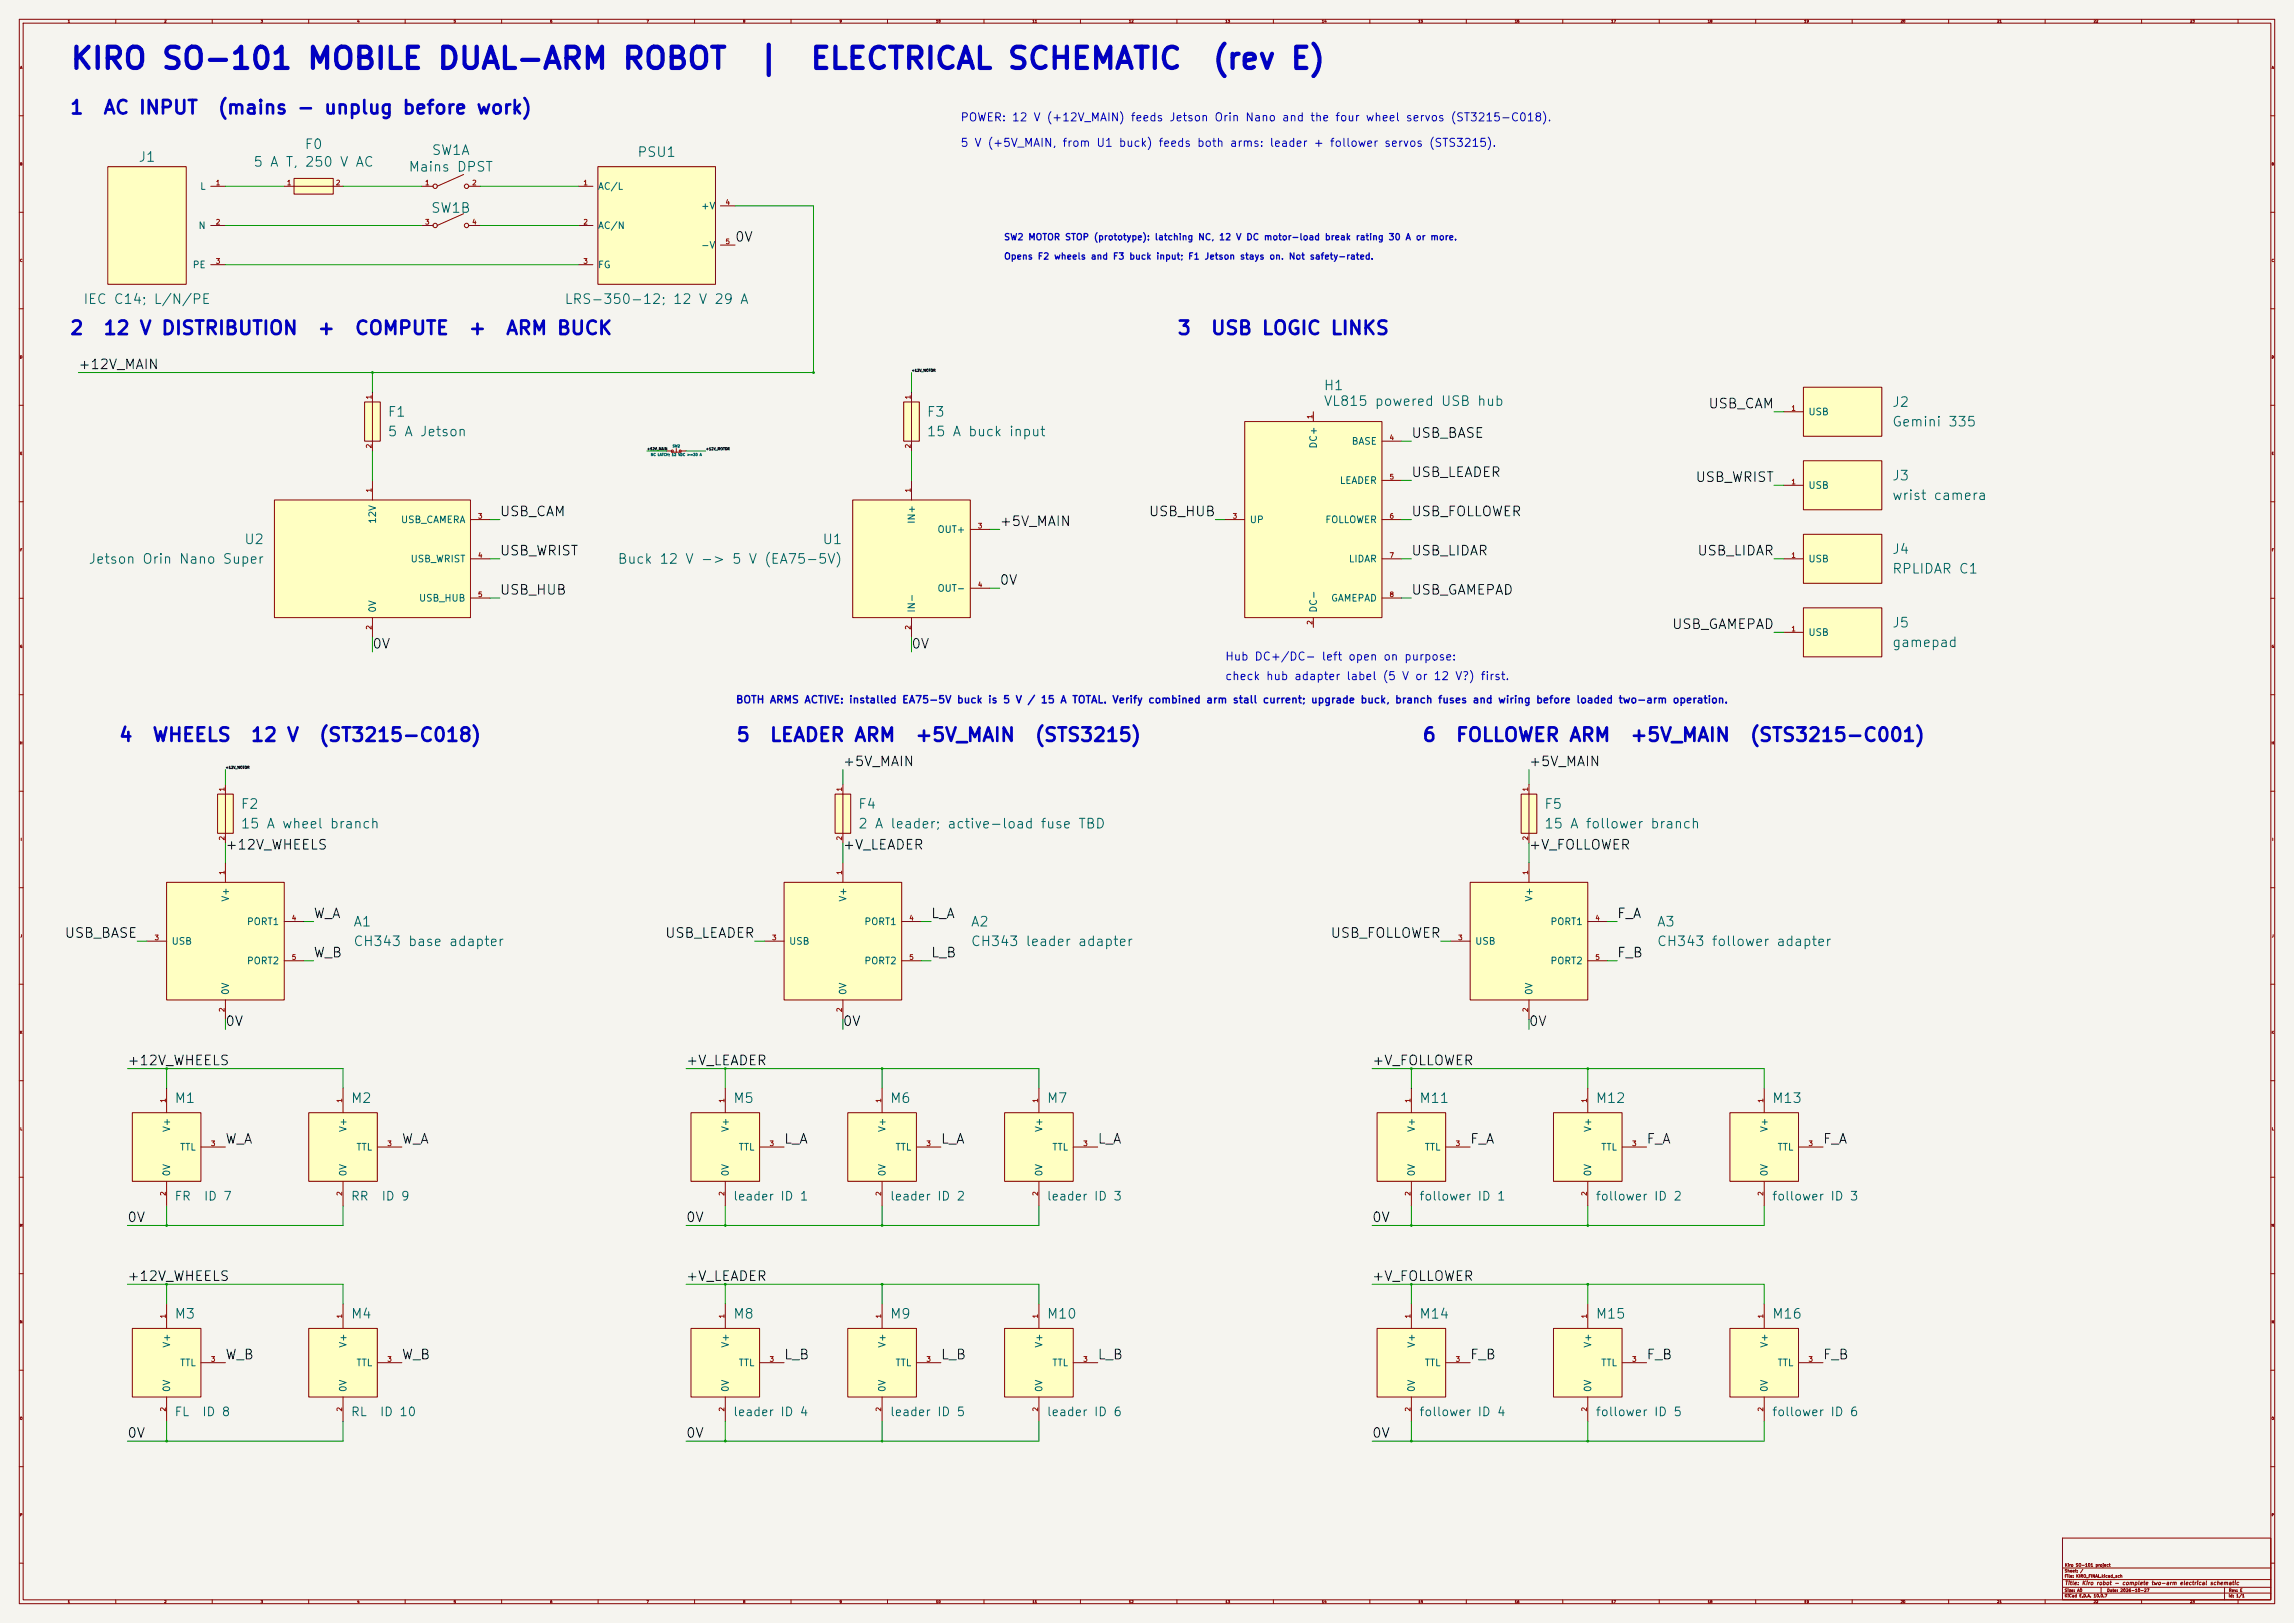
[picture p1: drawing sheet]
<svg xmlns="http://www.w3.org/2000/svg" width="1189mm" height="841mm" viewBox="0 0 1189 841" stroke-linecap="round" stroke-linejoin="round" font-family="sans-serif">
<defs><g id="words">
<g font-size="11" fill="#0000c2">
<text x="36" y="39">KIRO SO-101 MOBILE DUAL-ARM ROBOT</text>
<text x="392" y="39">|</text>
<text x="419" y="39">ELECTRICAL SCHEMATIC</text>
<text x="628" y="39">(rev E)</text>
</g>
<g font-size="7" fill="#0000c2">
<text x="36" y="61">1</text>
<text x="53" y="61">AC INPUT</text>
<text x="112" y="61">(mains - unplug before work)</text>
<text x="36" y="175">2</text>
<text x="53" y="175">12 V DISTRIBUTION</text>
<text x="164" y="175">+</text>
<text x="183" y="175">COMPUTE</text>
<text x="242" y="175">+</text>
<text x="262" y="175">ARM BUCK</text>
<text x="610" y="175">3</text>
<text x="627" y="175">USB LOGIC LINKS</text>
<text x="61" y="386">4</text>
<text x="79" y="386">WHEELS</text>
<text x="130" y="386">12 V</text>
<text x="165" y="386">(ST3215-C018)</text>
<text x="381" y="386">5</text>
<text x="399" y="386">LEADER ARM</text>
<text x="474" y="386">+5V_MAIN</text>
<text x="536" y="386">(STS3215)</text>
<text x="737" y="386">6</text>
<text x="754" y="386">FOLLOWER ARM</text>
<text x="844" y="386">+5V_MAIN</text>
<text x="906" y="386">(STS3215-C001)</text>
</g>
<g font-size="5" fill="#006464">
<text x="158" y="78">F0</text>
<text x="223" y="82">SW1A</text>
<text x="330" y="83">PSU1</text>
<text x="71" y="85">J1</text>
<text x="131" y="88">5 A T, 250 V AC</text>
<text x="211" y="90">Mains DPST</text>
<text x="223" y="112">SW1B</text>
<text x="43" y="159">IEC C14; L/N/PE</text>
<text x="292" y="159">LRS-350-12; 12 V 29 A</text>
<text x="686" y="203">H1</text>
<text x="686" y="212">VL815 powered USB hub</text>
<text x="980" y="212">J2</text>
<text x="201" y="217">F1</text>
<text x="480" y="217">F3</text>
<text x="201" y="227">5 A Jetson</text>
<text x="480" y="227">15 A buck input</text>
<text x="980" y="222">Gemini 335</text>
<text x="980" y="250">J3</text>
<text x="980" y="260">wrist camera</text>
<text x="126" y="283">U2</text>
<text x="426" y="283">U1</text>
<text x="46" y="293">Jetson Orin Nano Super</text>
<text x="320" y="293">Buck 12 V -&gt; 5 V (EA75-5V)</text>
<text x="980" y="288">J4</text>
<text x="980" y="298">RPLIDAR C1</text>
<text x="980" y="326">J5</text>
<text x="980" y="337">gamepad</text>
<text x="124" y="420">F2</text>
<text x="444" y="420">F4</text>
<text x="800" y="420">F5</text>
<text x="124" y="431">15 A wheel branch</text>
<text x="444" y="431">2 A leader; active-load fuse TBD</text>
<text x="800" y="431">15 A follower branch</text>
<text x="183" y="481">A1</text>
<text x="503" y="481">A2</text>
<text x="858" y="481">A3</text>
<text x="183" y="491">CH343 base adapter</text>
<text x="503" y="491">CH343 leader adapter</text>
<text x="858" y="491">CH343 follower adapter</text>
<text x="90" y="573">M1</text>
<text x="182" y="573">M2</text>
<text x="380" y="573">M5</text>
<text x="461" y="573">M6</text>
<text x="542" y="573">M7</text>
<text x="735" y="573">M11</text>
<text x="827" y="573">M12</text>
<text x="918" y="573">M13</text>
<text x="90" y="685">M3</text>
<text x="182" y="685">M4</text>
<text x="380" y="685">M8</text>
<text x="461" y="685">M9</text>
<text x="542" y="685">M10</text>
<text x="735" y="685">M14</text>
<text x="827" y="685">M15</text>
<text x="918" y="685">M16</text>
</g>
<g font-size="5" fill="#0f0f0f">
<text x="381" y="127">0V</text>
<text x="40" y="193">+12V_MAIN</text>
<text x="885" y="213">USB_CAM</text>
<text x="731" y="228">USB_BASE</text>
<text x="731" y="248">USB_LEADER</text>
<text x="878" y="251">USB_WRIST</text>
<text x="259" y="269">USB_CAM</text>
<text x="595" y="269">USB_HUB</text>
<text x="731" y="269">USB_FOLLOWER</text>
<text x="518" y="274">+5V_MAIN</text>
<text x="259" y="289">USB_WRIST</text>
<text x="731" y="289">USB_LIDAR</text>
<text x="879" y="289">USB_LIDAR</text>
<text x="518" y="304">0V</text>
<text x="259" y="309">USB_HUB</text>
<text x="731" y="309">USB_GAMEPAD</text>
<text x="866" y="327">USB_GAMEPAD</text>
<text x="193" y="337">0V</text>
<text x="472" y="337">0V</text>
<text x="436" y="398">+5V_MAIN</text>
<text x="792" y="398">+5V_MAIN</text>
<text x="116" y="441">+12V_WHEELS</text>
<text x="436" y="441">+V_LEADER</text>
<text x="792" y="441">+V_FOLLOWER</text>
<text x="162" y="477">W_A</text>
<text x="482" y="477">L_A</text>
<text x="838" y="477">F_A</text>
<text x="33" y="487">USB_BASE</text>
<text x="344" y="487">USB_LEADER</text>
<text x="689" y="487">USB_FOLLOWER</text>
<text x="162" y="497">W_B</text>
<text x="482" y="497">L_B</text>
<text x="838" y="497">F_B</text>
<text x="116" y="533">0V</text>
<text x="436" y="533">0V</text>
<text x="792" y="533">0V</text>
<text x="66" y="553">+12V_WHEELS</text>
<text x="355" y="553">+V_LEADER</text>
<text x="711" y="553">+V_FOLLOWER</text>
<text x="116" y="594">W_A</text>
<text x="208" y="594">W_A</text>
<text x="406" y="594">L_A</text>
<text x="487" y="594">L_A</text>
<text x="569" y="594">L_A</text>
<text x="762" y="594">F_A</text>
<text x="853" y="594">F_A</text>
<text x="944" y="594">F_A</text>
<text x="66" y="635">0V</text>
<text x="355" y="635">0V</text>
<text x="711" y="635">0V</text>
<text x="66" y="665">+12V_WHEELS</text>
<text x="355" y="665">+V_LEADER</text>
<text x="711" y="665">+V_FOLLOWER</text>
<text x="116" y="706">W_B</text>
<text x="208" y="706">W_B</text>
<text x="406" y="706">L_B</text>
<text x="487" y="706">L_B</text>
<text x="569" y="706">L_B</text>
<text x="762" y="706">F_B</text>
<text x="853" y="706">F_B</text>
<text x="944" y="706">F_B</text>
<text x="66" y="746">0V</text>
<text x="355" y="746">0V</text>
<text x="711" y="746">0V</text>
</g>
<g font-size="4.5" fill="#006464">
<text x="90" y="623">FR</text>
<text x="105" y="623">ID 7</text>
<text x="182" y="623">RR</text>
<text x="197" y="623">ID 9</text>
<text x="380" y="623">leader ID 1</text>
<text x="461" y="623">leader ID 2</text>
<text x="542" y="623">leader ID 3</text>
<text x="735" y="623">follower ID 1</text>
<text x="827" y="623">follower ID 2</text>
<text x="918" y="623">follower ID 3</text>
<text x="90" y="735">FL</text>
<text x="104" y="735">ID 8</text>
<text x="182" y="735">RL</text>
<text x="197" y="735">ID 10</text>
<text x="380" y="735">leader ID 4</text>
<text x="461" y="735">leader ID 5</text>
<text x="542" y="735">leader ID 6</text>
<text x="735" y="735">follower ID 4</text>
<text x="827" y="735">follower ID 5</text>
<text x="918" y="735">follower ID 6</text>
</g>
<g font-size="4.2" fill="#0000c2">
<text x="498" y="64">POWER: 12 V (+12V_MAIN) feeds Jetson Orin Nano and the four wheel servos (ST3215-C018).</text>
<text x="498" y="77">5 V (+5V_MAIN, from U1 buck) feeds both arms: leader + follower servos (STS3215).</text>
<text x="635" y="343">Hub DC+/DC- left open on purpose:</text>
<text x="635" y="353">check hub adapter label (5 V or 12 V?) first.</text>
</g>
<text font-size="3.8" fill="#0000c2" x="381" y="365">BOTH ARMS ACTIVE: installed EA75-5V buck is 5 V / 15 A TOTAL. Verify combined arm stall current; upgrade buck, branch fuses and wiring before loaded two-arm operation.</text>
<g font-size="3.5" fill="#006464">
<text x="103" y="99">L</text>
<text x="310" y="99">AC/L</text>
<text x="363" y="109">+V</text>
<text x="103" y="120">N</text>
<text x="310" y="120">AC/N</text>
<text x="363" y="130">-V</text>
<text x="100" y="140">PE</text>
<text x="310" y="140">FG</text>
<text x="937" y="216">USB</text>
<text x="683" y="233" transform="rotate(-90 683 233)">DC+</text>
<text x="700" y="231">BASE</text>
<text x="694" y="252">LEADER</text>
<text x="937" y="254">USB</text>
<text x="196" y="272" transform="rotate(-90 196 272)">12V</text>
<text x="208" y="272">USB_CAMERA</text>
<text x="475" y="272" transform="rotate(-90 475 272)">IN+</text>
<text x="647" y="272">UP</text>
<text x="687" y="272">FOLLOWER</text>
<text x="486" y="277">OUT+</text>
<text x="213" y="292">USB_WRIST</text>
<text x="699" y="292">LIDAR</text>
<text x="937" y="292">USB</text>
<text x="486" y="307">OUT-</text>
<text x="196" y="318" transform="rotate(-90 196 318)">0V</text>
<text x="217" y="313">USB_HUB</text>
<text x="475" y="318" transform="rotate(-90 475 318)">IN-</text>
<text x="683" y="318" transform="rotate(-90 683 318)">DC-</text>
<text x="690" y="313">GAMEPAD</text>
<text x="937" y="330">USB</text>
<text x="120" y="468" transform="rotate(-90 120 468)">V+</text>
<text x="440" y="468" transform="rotate(-90 440 468)">V+</text>
<text x="795" y="468" transform="rotate(-90 795 468)">V+</text>
<text x="128" y="480">PORT1</text>
<text x="448" y="480">PORT1</text>
<text x="803" y="480">PORT1</text>
<text x="89" y="490">USB</text>
<text x="409" y="490">USB</text>
<text x="764" y="490">USB</text>
<text x="128" y="501">PORT2</text>
<text x="448" y="501">PORT2</text>
<text x="803" y="501">PORT2</text>
<text x="120" y="516" transform="rotate(-90 120 516)">0V</text>
<text x="440" y="516" transform="rotate(-90 440 516)">0V</text>
<text x="795" y="516" transform="rotate(-90 795 516)">0V</text>
<text x="89" y="587" transform="rotate(-90 89 587)">V+</text>
<text x="180" y="587" transform="rotate(-90 180 587)">V+</text>
<text x="379" y="587" transform="rotate(-90 379 587)">V+</text>
<text x="460" y="587" transform="rotate(-90 460 587)">V+</text>
<text x="541" y="587" transform="rotate(-90 541 587)">V+</text>
<text x="734" y="587" transform="rotate(-90 734 587)">V+</text>
<text x="826" y="587" transform="rotate(-90 826 587)">V+</text>
<text x="917" y="587" transform="rotate(-90 917 587)">V+</text>
<text x="93" y="597">TTL</text>
<text x="184" y="597">TTL</text>
<text x="383" y="597">TTL</text>
<text x="464" y="597">TTL</text>
<text x="545" y="597">TTL</text>
<text x="738" y="597">TTL</text>
<text x="830" y="597">TTL</text>
<text x="921" y="597">TTL</text>
<text x="89" y="610" transform="rotate(-90 89 610)">0V</text>
<text x="180" y="610" transform="rotate(-90 180 610)">0V</text>
<text x="379" y="610" transform="rotate(-90 379 610)">0V</text>
<text x="460" y="610" transform="rotate(-90 460 610)">0V</text>
<text x="541" y="610" transform="rotate(-90 541 610)">0V</text>
<text x="734" y="610" transform="rotate(-90 734 610)">0V</text>
<text x="826" y="610" transform="rotate(-90 826 610)">0V</text>
<text x="917" y="610" transform="rotate(-90 917 610)">0V</text>
<text x="89" y="699" transform="rotate(-90 89 699)">V+</text>
<text x="180" y="699" transform="rotate(-90 180 699)">V+</text>
<text x="379" y="699" transform="rotate(-90 379 699)">V+</text>
<text x="460" y="699" transform="rotate(-90 460 699)">V+</text>
<text x="541" y="699" transform="rotate(-90 541 699)">V+</text>
<text x="734" y="699" transform="rotate(-90 734 699)">V+</text>
<text x="826" y="699" transform="rotate(-90 826 699)">V+</text>
<text x="917" y="699" transform="rotate(-90 917 699)">V+</text>
<text x="93" y="709">TTL</text>
<text x="184" y="709">TTL</text>
<text x="383" y="709">TTL</text>
<text x="464" y="709">TTL</text>
<text x="545" y="709">TTL</text>
<text x="738" y="709">TTL</text>
<text x="830" y="709">TTL</text>
<text x="921" y="709">TTL</text>
<text x="89" y="722" transform="rotate(-90 89 722)">0V</text>
<text x="180" y="722" transform="rotate(-90 180 722)">0V</text>
<text x="379" y="722" transform="rotate(-90 379 722)">0V</text>
<text x="460" y="722" transform="rotate(-90 460 722)">0V</text>
<text x="541" y="722" transform="rotate(-90 541 722)">0V</text>
<text x="734" y="722" transform="rotate(-90 734 722)">0V</text>
<text x="826" y="722" transform="rotate(-90 826 722)">0V</text>
<text x="917" y="722" transform="rotate(-90 917 722)">0V</text>
</g>
<g font-size="3.3" fill="#0000c2">
<text x="520" y="125">SW2 MOTOR STOP (prototype): latching NC, 12 V DC motor-load break rating 30 A or more.</text>
<text x="520" y="135">Opens F2 wheels and F3 buck input; F1 Jetson stays on. Not safety-rated.</text>
</g>
<g font-size="2.5" fill="#a90000">
<text x="112" y="97">1</text>
<text x="148" y="97">1</text>
<text x="174" y="97">2</text>
<text x="220" y="97">1</text>
<text x="244" y="97">2</text>
<text x="302" y="97">1</text>
<text x="376" y="107">4</text>
<text x="112" y="117">2</text>
<text x="220" y="117">3</text>
<text x="244" y="117">4</text>
<text x="302" y="117">2</text>
<text x="376" y="127">5</text>
<text x="112" y="137">3</text>
<text x="302" y="137">3</text>
<text x="193" y="207" transform="rotate(-90 193 207)">1</text>
<text x="473" y="207" transform="rotate(-90 473 207)">1</text>
<text x="928" y="213">1</text>
<text x="681" y="217" transform="rotate(-90 681 217)">1</text>
<text x="193" y="233" transform="rotate(-90 193 233)">2</text>
<text x="473" y="233" transform="rotate(-90 473 233)">2</text>
<text x="720" y="229">4</text>
<text x="720" y="249">5</text>
<text x="928" y="252">1</text>
<text x="193" y="255" transform="rotate(-90 193 255)">1</text>
<text x="473" y="255" transform="rotate(-90 473 255)">1</text>
<text x="247" y="269">3</text>
<text x="639" y="269">3</text>
<text x="720" y="269">6</text>
<text x="507" y="274">3</text>
<text x="247" y="290">4</text>
<text x="720" y="290">7</text>
<text x="928" y="290">1</text>
<text x="507" y="305">4</text>
<text x="247" y="310">5</text>
<text x="720" y="310">8</text>
<text x="193" y="327" transform="rotate(-90 193 327)">2</text>
<text x="473" y="327" transform="rotate(-90 473 327)">2</text>
<text x="681" y="324" transform="rotate(-90 681 324)">2</text>
<text x="928" y="328">1</text>
<text x="117" y="410" transform="rotate(-90 117 410)">1</text>
<text x="437" y="410" transform="rotate(-90 437 410)">1</text>
<text x="793" y="410" transform="rotate(-90 793 410)">1</text>
<text x="117" y="436" transform="rotate(-90 117 436)">2</text>
<text x="437" y="436" transform="rotate(-90 437 436)">2</text>
<text x="793" y="436" transform="rotate(-90 793 436)">2</text>
<text x="117" y="454" transform="rotate(-90 117 454)">1</text>
<text x="437" y="454" transform="rotate(-90 437 454)">1</text>
<text x="793" y="454" transform="rotate(-90 793 454)">1</text>
<text x="151" y="478">4</text>
<text x="471" y="478">4</text>
<text x="827" y="478">4</text>
<text x="80" y="488">3</text>
<text x="400" y="488">3</text>
<text x="755" y="488">3</text>
<text x="151" y="498">5</text>
<text x="471" y="498">5</text>
<text x="827" y="498">5</text>
<text x="117" y="525" transform="rotate(-90 117 525)">2</text>
<text x="437" y="525" transform="rotate(-90 437 525)">2</text>
<text x="793" y="525" transform="rotate(-90 793 525)">2</text>
<text x="86" y="572" transform="rotate(-90 86 572)">1</text>
<text x="178" y="572" transform="rotate(-90 178 572)">1</text>
<text x="376" y="572" transform="rotate(-90 376 572)">1</text>
<text x="457" y="572" transform="rotate(-90 457 572)">1</text>
<text x="539" y="572" transform="rotate(-90 539 572)">1</text>
<text x="732" y="572" transform="rotate(-90 732 572)">1</text>
<text x="823" y="572" transform="rotate(-90 823 572)">1</text>
<text x="914" y="572" transform="rotate(-90 914 572)">1</text>
<text x="109" y="594">3</text>
<text x="200" y="594">3</text>
<text x="399" y="594">3</text>
<text x="480" y="594">3</text>
<text x="561" y="594">3</text>
<text x="754" y="594">3</text>
<text x="846" y="594">3</text>
<text x="937" y="594">3</text>
<text x="86" y="620" transform="rotate(-90 86 620)">2</text>
<text x="178" y="620" transform="rotate(-90 178 620)">2</text>
<text x="376" y="620" transform="rotate(-90 376 620)">2</text>
<text x="457" y="620" transform="rotate(-90 457 620)">2</text>
<text x="539" y="620" transform="rotate(-90 539 620)">2</text>
<text x="732" y="620" transform="rotate(-90 732 620)">2</text>
<text x="823" y="620" transform="rotate(-90 823 620)">2</text>
<text x="914" y="620" transform="rotate(-90 914 620)">2</text>
<text x="86" y="683" transform="rotate(-90 86 683)">1</text>
<text x="178" y="683" transform="rotate(-90 178 683)">1</text>
<text x="376" y="683" transform="rotate(-90 376 683)">1</text>
<text x="457" y="683" transform="rotate(-90 457 683)">1</text>
<text x="539" y="683" transform="rotate(-90 539 683)">1</text>
<text x="732" y="683" transform="rotate(-90 732 683)">1</text>
<text x="823" y="683" transform="rotate(-90 823 683)">1</text>
<text x="914" y="683" transform="rotate(-90 914 683)">1</text>
<text x="109" y="706">3</text>
<text x="200" y="706">3</text>
<text x="399" y="706">3</text>
<text x="480" y="706">3</text>
<text x="561" y="706">3</text>
<text x="754" y="706">3</text>
<text x="846" y="706">3</text>
<text x="937" y="706">3</text>
<text x="86" y="732" transform="rotate(-90 86 732)">2</text>
<text x="178" y="732" transform="rotate(-90 178 732)">2</text>
<text x="376" y="732" transform="rotate(-90 376 732)">2</text>
<text x="457" y="732" transform="rotate(-90 457 732)">2</text>
<text x="539" y="732" transform="rotate(-90 539 732)">2</text>
<text x="732" y="732" transform="rotate(-90 732 732)">2</text>
<text x="823" y="732" transform="rotate(-90 823 732)">2</text>
<text x="914" y="732" transform="rotate(-90 914 732)">2</text>
</g>
<text font-size="2" fill="#840000" x="1070" y="822">Title: Kiro robot - complete two-arm electrical schematic</text>
<g font-size="1.5" fill="#840000">
<text x="1070" y="815">Sheet: /</text>
<text x="1070" y="812">Kiro SO-101 project</text>
<text x="1070" y="818">File: KIRO_FINAL.kicad_sch</text>
<text x="1070" y="825">Size: A0</text>
<text x="1092" y="825">Date: 2026-10-27</text>
<text x="1155" y="825">Rev: E</text>
<text x="1070" y="828">KiCad E.D.A. 10.0.7</text>
<text x="1155" y="828">Id: 1/1</text>
</g>
<g font-size="1.3" fill="#840000">
<text x="35" y="12">1</text>
<text x="85" y="12">2</text>
<text x="135" y="12">3</text>
<text x="185" y="12">4</text>
<text x="235" y="12">5</text>
<text x="285" y="12">6</text>
<text x="335" y="12">7</text>
<text x="385" y="12">8</text>
<text x="435" y="12">9</text>
<text x="485" y="12">10</text>
<text x="535" y="12">11</text>
<text x="585" y="12">12</text>
<text x="635" y="12">13</text>
<text x="685" y="12">14</text>
<text x="735" y="12">15</text>
<text x="785" y="12">16</text>
<text x="835" y="12">17</text>
<text x="885" y="12">18</text>
<text x="935" y="12">19</text>
<text x="985" y="12">20</text>
<text x="1035" y="12">21</text>
<text x="1085" y="12">22</text>
<text x="1135" y="12">23</text>
<text x="10" y="36">A</text>
<text x="1177" y="36">A</text>
<text x="10" y="86">B</text>
<text x="1177" y="86">B</text>
<text x="10" y="136">C</text>
<text x="1177" y="136">C</text>
<text x="10" y="186">D</text>
<text x="1177" y="186">D</text>
<text x="10" y="236">E</text>
<text x="1177" y="236">E</text>
<text x="10" y="286">F</text>
<text x="1177" y="286">F</text>
<text x="10" y="336">G</text>
<text x="1177" y="336">G</text>
<text x="10" y="386">H</text>
<text x="1177" y="386">H</text>
<text x="11" y="436">I</text>
<text x="1178" y="436">I</text>
<text x="10" y="486">J</text>
<text x="1177" y="486">J</text>
<text x="10" y="536">K</text>
<text x="1177" y="536">K</text>
<text x="10" y="586">L</text>
<text x="1177" y="586">L</text>
<text x="10" y="636">M</text>
<text x="1177" y="636">M</text>
<text x="10" y="686">N</text>
<text x="1177" y="686">N</text>
<text x="10" y="736">O</text>
<text x="1177" y="736">O</text>
<text x="10" y="786">P</text>
<text x="1177" y="786">P</text>
<text x="35" y="831">1</text>
<text x="85" y="831">2</text>
<text x="135" y="831">3</text>
<text x="185" y="831">4</text>
<text x="235" y="831">5</text>
<text x="285" y="831">6</text>
<text x="335" y="831">7</text>
<text x="385" y="831">8</text>
<text x="435" y="831">9</text>
<text x="485" y="831">10</text>
<text x="535" y="831">11</text>
<text x="585" y="831">12</text>
<text x="635" y="831">13</text>
<text x="685" y="831">14</text>
<text x="735" y="831">15</text>
<text x="785" y="831">16</text>
<text x="835" y="831">17</text>
<text x="885" y="831">18</text>
<text x="935" y="831">19</text>
<text x="985" y="831">20</text>
<text x="1035" y="831">21</text>
<text x="1085" y="831">22</text>
<text x="1135" y="831">23</text>
</g>
<g font-size="1.3" fill="#0f0f0f">
<text x="472" y="193">+12V_MOTOR</text>
<text x="335" y="234">+12V_MAIN</text>
<text x="366" y="234">+12V_MOTOR</text>
<text x="117" y="399">+12V_MOTOR</text>
</g>
<g font-size="1.3" fill="#006464">
<text x="348" y="232">SW2</text>
<text x="337" y="237">NC LATCH; 12 VDC &gt;=30 A</text>
</g>
</g></defs>
<path d="M0 0h1189v841h-1189z" fill="#f5f4ef" stroke="#f5f4ef" stroke-width=".52"/>
<g fill="none" stroke="#840000" stroke-width=".52">
<path d="M10 10h1169v821h-1169zM12 12h1165v817h-1165zM60 10v2M110 10v2M160 10v2M210 10v2M260 10v2M310 10v2M360 10v2M410 10v2M460 10v2M510 10v2"/>
<path d="M560 10v2M610 10v2M660 10v2M710 10v2M760 10v2M810 10v2M860 10v2M910 10v2M960 10v2M1010 10v2M1060 10v2M1110 10v2"/>
<path d="M1160 10v2M10 60h2M1177 60h2M10 110h2M1177 110h2M10 160h2M1177 160h2M10 210h2M1177 210h2M10 260h2M1177 260h2M10 310h2"/>
<path d="M1177 310h2M10 360h2M1177 360h2M10 410h2M1177 410h2M10 460h2M1177 460h2M10 510h2M1177 510h2M10 560h2M1177 560h2M10 610h2"/>
<path d="M1177 610h2M10 660h2M1177 660h2M10 710h2M1177 710h2M10 760h2M1177 760h2M1069 797h108v32h-108zM10 810h2M1069 818h108M1069 812h108M1177 810h2"/>
<path d="M60 829v2M110 829v2M160 829v2M210 829v2M260 829v2M310 829v2M360 829v2M410 829v2M460 829v2M510 829v2M560 829v2M610 829v2"/>
<path d="M660 829v2M710 829v2M760 829v2M810 829v2M860 829v2M910 829v2M960 829v2M1010 829v2M1060 829v2M1069 825h108M1069 822h108M1089 822v3"/>
<path d="M1110 829v2M1153 822v7M1160 829v2"/>
</g>
<path d="M442 259h61v61h-61z" fill="#ffffc2"/>
<path d="M442 259h61v61h-61zM472 249v10M503 274h10M503 305h10M472 320v10" fill="none" stroke="#840000" stroke-width=".52"/>
<path d="M113 411h8v21h-8z" fill="#ffffc2"/>
<path d="M113 411h8v21h-8zM117 406v31" fill="none" stroke="#840000" stroke-width=".52"/>
<path d="M310 86h61v61h-61z" fill="#ffffc2"/>
<path d="M300 97h7M310 86h61v61h-61zM300 117h7M373 107h8M300 137h7M373 127h8" fill="none" stroke="#840000" stroke-width=".52"/>
<path d="M152 92h21v9h-21z" fill="#ffffc2"/>
<path d="M147 97h31M152 92h21v9h-21z" fill="none" stroke="#840000" stroke-width=".52"/>
<path d="M69 577h35v35h-35z" fill="#ffffc2"/>
<path d="M69 577h35v35h-35zM86 564v13M104 594h13M86 612v13" fill="none" stroke="#840000" stroke-width=".52"/>
<path d="M160 577h36v35h-36z" fill="#ffffc2"/>
<path d="M160 577h36v35h-36zM178 564v13M196 594h12M178 612v13" fill="none" stroke="#840000" stroke-width=".52"/>
<path d="M645 218h71v102h-71z" fill="#ffffc2"/>
<path d="M645 218h71v102h-71zM681 213v5M716 229h10M716 249h10M635 269h10M716 269h10M716 290h10M716 310h10M681 320v5" fill="none" stroke="#840000" stroke-width=".52"/>
<path d="M160 688h36v36h-36z" fill="#ffffc2"/>
<path d="M178 676v12M160 688h36v36h-36zM196 706h12M178 724v13" fill="none" stroke="#840000" stroke-width=".52"/>
<path d="M69 688h35v36h-35z" fill="#ffffc2"/>
<path d="M86 676v12M69 688h35v36h-35zM104 706h13M86 724v13" fill="none" stroke="#840000" stroke-width=".52"/>
<path d="M56 86h41v61h-41z" fill="#ffffc2"/>
<path d="M56 86h41v61h-41zM109 97h8M109 117h8M109 137h8" fill="none" stroke="#840000" stroke-width=".52"/>
<path d="M468 208h9v21h-9z" fill="#ffffc2"/>
<path d="M468 208h9v21h-9zM472 203v31" fill="none" stroke="#840000" stroke-width=".52"/>
<path d="M406 457h61v61h-61z" fill="#ffffc2"/>
<path d="M406 457h61v61h-61zM437 447v10M467 478h11M396 488h10M467 498h11M437 518v10" fill="none" stroke="#840000" stroke-width=".52"/>
<path d="M433 411h8v21h-8z" fill="#ffffc2"/>
<path d="M433 411h8v21h-8zM437 406v31" fill="none" stroke="#840000" stroke-width=".52"/>
<path d="M189 208h8v21h-8z" fill="#ffffc2"/>
<path d="M189 208h8v21h-8zM193 203v31" fill="none" stroke="#840000" stroke-width=".52"/>
<path d="M142 259h102v61h-102z" fill="#ffffc2"/>
<g fill="none" stroke="#840000" stroke-width=".52">
<path d="M345 234h3M348 234h5M351 232v2M353 234h3M142 259h102v61h-102zM193 249v10M244 269h10M244 290h10M244 310h10M193 320v10"/>
<circle cx="348" cy="234" r=".5"/>
<circle cx="353" cy="234" r=".5"/>
</g>
<path d="M86 457h61v61h-61z" fill="#ffffc2"/>
<g fill="none" stroke="#840000" stroke-width=".52">
<path d="M218 97h7M240 90l-13 7M243 97h6M218 117h7M240 111l-13 6M243 117h6M86 457h61v61h-61zM117 447v10M147 478h10M76 488h10M147 498h10M117 518v10"/>
<circle cx="226" cy="97" r="1.1"/>
<circle cx="242" cy="97" r="1.1"/>
<circle cx="226" cy="117" r="1.1"/>
<circle cx="242" cy="117" r="1.1"/>
</g>
<path d="M805 688h36v36h-36z" fill="#ffffc2"/>
<path d="M823 676v12M805 688h36v36h-36zM841 706h12M823 724v13" fill="none" stroke="#840000" stroke-width=".52"/>
<path d="M714 688h35v36h-35z" fill="#ffffc2"/>
<path d="M732 676v12M714 688h35v36h-35zM749 706h13M732 724v13" fill="none" stroke="#840000" stroke-width=".52"/>
<path d="M714 577h35v35h-35z" fill="#ffffc2"/>
<path d="M714 577h35v35h-35zM732 564v13M749 594h13M732 612v13" fill="none" stroke="#840000" stroke-width=".52"/>
<path d="M805 577h36v35h-36z" fill="#ffffc2"/>
<path d="M805 577h36v35h-36zM823 564v13M841 594h12M823 612v13" fill="none" stroke="#840000" stroke-width=".52"/>
<path d="M521 577h35v35h-35z" fill="#ffffc2"/>
<path d="M521 577h35v35h-35zM538 564v13M556 594h13M538 612v13" fill="none" stroke="#840000" stroke-width=".52"/>
<path d="M521 688h35v36h-35z" fill="#ffffc2"/>
<path d="M538 676v12M521 688h35v36h-35zM556 706h13M538 724v13" fill="none" stroke="#840000" stroke-width=".52"/>
<path d="M358 577h36v35h-36z" fill="#ffffc2"/>
<path d="M358 577h36v35h-36zM376 564v13M394 594h12M376 612v13" fill="none" stroke="#840000" stroke-width=".52"/>
<path d="M897 688h35v36h-35z" fill="#ffffc2"/>
<path d="M914 676v12M897 688h35v36h-35zM932 706h13M914 724v13" fill="none" stroke="#840000" stroke-width=".52"/>
<path d="M897 577h35v35h-35z" fill="#ffffc2"/>
<path d="M897 577h35v35h-35zM914 564v13M932 594h13M914 612v13" fill="none" stroke="#840000" stroke-width=".52"/>
<path d="M762 457h61v61h-61z" fill="#ffffc2"/>
<path d="M762 457h61v61h-61zM792 447v10M823 478h10M752 488h10M823 498h10M792 518v10" fill="none" stroke="#840000" stroke-width=".52"/>
<path d="M439 577h36v35h-36z" fill="#ffffc2"/>
<path d="M439 577h36v35h-36zM457 564v13M475 594h13M457 612v13" fill="none" stroke="#840000" stroke-width=".52"/>
<path d="M358 688h36v36h-36z" fill="#ffffc2"/>
<path d="M376 676v12M358 688h36v36h-36zM394 706h12M376 724v13" fill="none" stroke="#840000" stroke-width=".52"/>
<path d="M439 688h36v36h-36z" fill="#ffffc2"/>
<path d="M457 676v12M439 688h36v36h-36zM475 706h13M457 724v13" fill="none" stroke="#840000" stroke-width=".52"/>
<path d="M788 411h9v21h-9z" fill="#ffffc2"/>
<path d="M788 411h9v21h-9zM792 406v31" fill="none" stroke="#840000" stroke-width=".52"/>
<path d="M935 239h40v25h-40z" fill="#ffffc2"/>
<path d="M935 239h40v25h-40zM925 251h10" fill="none" stroke="#840000" stroke-width=".52"/>
<path d="M935 201h40v25h-40z" fill="#ffffc2"/>
<path d="M925 213h10M935 201h40v25h-40z" fill="none" stroke="#840000" stroke-width=".52"/>
<path d="M935 277h40v25h-40z" fill="#ffffc2"/>
<path d="M935 277h40v25h-40zM925 290h10" fill="none" stroke="#840000" stroke-width=".52"/>
<path d="M935 315h40v25h-40z" fill="#ffffc2"/>
<path d="M935 315h40v25h-40zM925 328h10" fill="none" stroke="#840000" stroke-width=".52"/>
<g fill="none" stroke="#009600" stroke-width=".52">
<path d="M117 97h30M178 97h40M249 97h51M117 117h101M249 117h51M381 107h41v86h-381M117 137h183M193 193v10M472 193v10M919 213h6M193 234v15M335 234h10"/>
<path d="M356 234h10M472 234v15M726 229h6M726 249h6M919 251h6M254 269h5M513 274h5M630 269h5M726 269h6M254 290h5M726 290h6M919 290h6"/>
<path d="M254 310h5M513 305h5M726 310h6M193 330v8M472 330v8M919 328h6M117 399v7M437 399v7M792 399v7M117 437v10M437 437v10M792 437v10"/>
<path d="M157 478h6M478 478h5M833 478h5M71 488h5M157 498h6M391 488h5M478 498h5M747 488h5M833 498h5M117 528v5M437 528v5M792 528v5"/>
<path d="M66 554h112v10M86 554v10M356 554h182v10M376 554v10M457 554v10M711 554h203v10M732 554v10M823 554v10M86 625v10M178 625v10h-112M376 625v10M457 625v10"/>
<path d="M538 625v10h-182M732 625v10M823 625v10M914 625v10h-203M66 665h112v11M86 665v11M356 665h182v11M376 665v11M457 665v11M711 665h203v11M732 665v11M823 665v11"/>
<path d="M86 737v10M178 737v10h-112M376 737v10M457 737v10M538 737v10h-182M732 737v10M823 737v10M914 737v10h-203"/>
</g>
<g fill="#009600" stroke="#009600" stroke-width=".52">
<circle cx="457" cy="554" r=".5"/>
<circle cx="376" cy="554" r=".5"/>
<circle cx="86" cy="554" r=".5"/>
<circle cx="86" cy="665" r=".5"/>
<circle cx="376" cy="665" r=".5"/>
<circle cx="86" cy="635" r=".5"/>
<circle cx="86" cy="747" r=".5"/>
<circle cx="193" cy="193" r=".5"/>
<circle cx="422" cy="193" r=".5"/>
<circle cx="823" cy="665" r=".5"/>
<circle cx="823" cy="635" r=".5"/>
<circle cx="823" cy="747" r=".5"/>
<circle cx="732" cy="747" r=".5"/>
<circle cx="732" cy="665" r=".5"/>
<circle cx="732" cy="635" r=".5"/>
<circle cx="457" cy="635" r=".5"/>
<circle cx="457" cy="665" r=".5"/>
<circle cx="376" cy="747" r=".5"/>
<circle cx="457" cy="747" r=".5"/>
<circle cx="376" cy="635" r=".5"/>
<circle cx="823" cy="554" r=".5"/>
<circle cx="732" cy="554" r=".5"/>
</g>
<use href="#words"/>
</svg>
